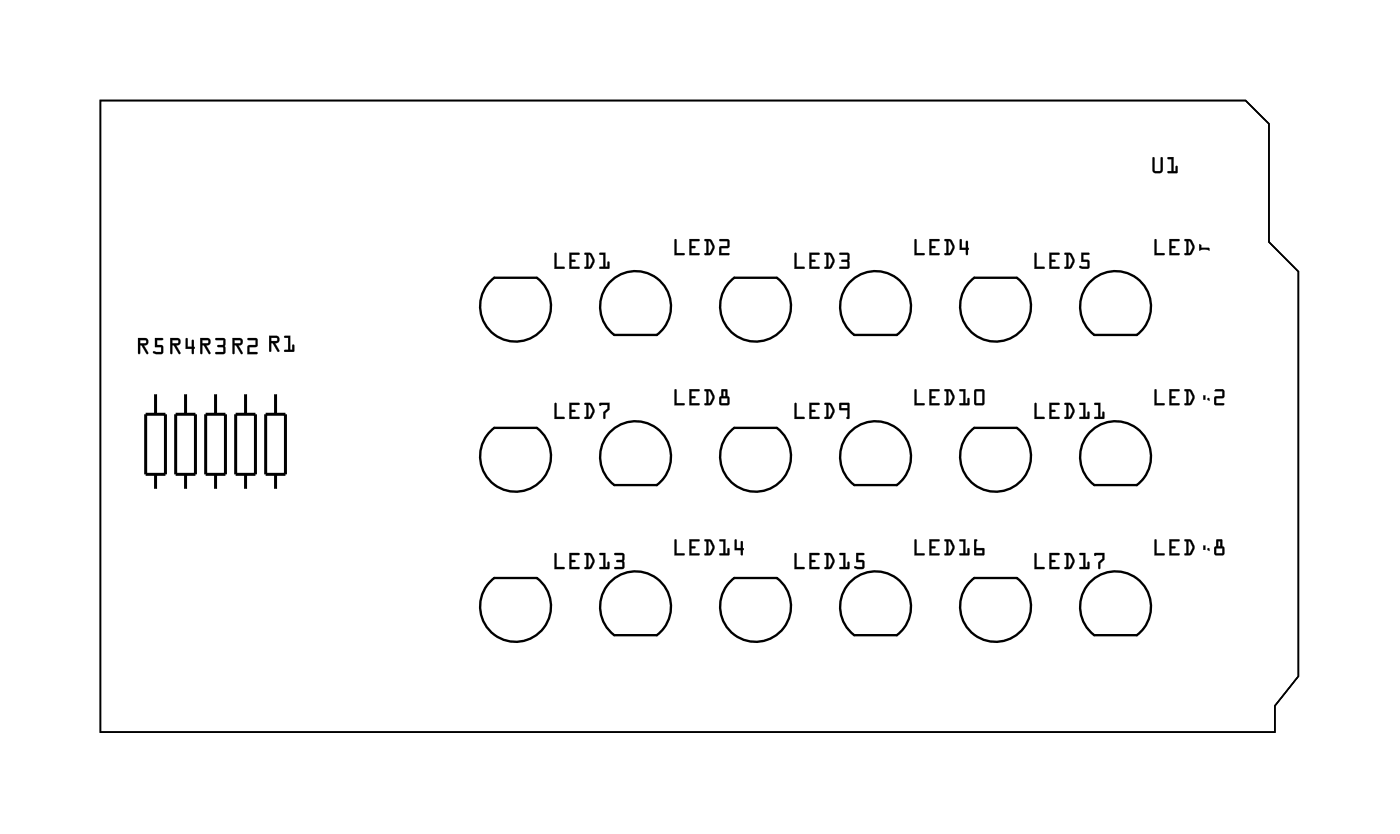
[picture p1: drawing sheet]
<svg xmlns="http://www.w3.org/2000/svg" width="119mm" height="71mm" viewBox="0 0 119 71" stroke-linecap="round" stroke-linejoin="round" font-family="sans-serif">
<g fill="#000">
<path d="M97.6 13.3h.2v1.1v.1l.5-.1v-1a.1 .1 0 0 1 .1-.1 .1 .1 0 0 1 .1 .1l-.1 1.1-.1 .1-.5 .1-.2-.1v-.2zM97.6 13.3v1.2l.1 .1h.6l.1-.2v-1.1h-.1v.1v1l-.5 .1-.1-.1v-1.1zM98.9 13.3h.5v1.2h.1v-.4a.1 .1 0 0 1 .1-.1 .1 .1 0 0 1 .1 .1v.5l-.8 .1a.1 .1 0 0 1-.1-.1 .1 .1 0 0 1 .1-.1h.3v-1h-.3zM98.9 13.3v.2h.3v1h-.3v.1h.7v-.6l-.1 .1v.4h-.1v-1.2z"/>
<path d="M97.6 13.3h.1l.1 1.1v.1l.5-.1v-1l.1-.1v1.1l-.1 .2h-.6l-.1-.1zM98.9 13.3h.5v1.2h.1v-.4l.2-.1v.6h-.9l.1-.1h.3v-1h-.3z"/>
<path d="M8.6 8.6h96.8l2 1.9v10l2.5 2.5v34.2l-2 2.5v2.2h-99.3zM8.5 8.5v53.5h99.5v-2.3l2-2.5v-34.2l-2.5-2.5v-10l-2-2z"/>
<path d="M8.6 8.6h96.8l2 1.9v10l2.5 2.5v34.2l-2 2.5v2.2h-99.3zM8.5 8.5v53.5h99.5v-2.3l2-2.5v-34.2l-2.5-2.5v-10l-2-2z"/>
<path d="M8.5 8.5h96.9l2 2v10l2.5 2.5v34.2l-2 2.5v2.2h-99.4zM8.6 8.6v53.3h99.3v-2.2l2-2.5v-34.2l-2.5-2.5v-10l-2-1.9zM8.5 8.5v53.5h99.5v-2.3l2-2.5v-34.2l-2.5-2.5v-10l-2-2zM8.5 8.5h97l2 2v10l2.5 2.5v34.2l-2 2.5v2.3h-99.5z"/>
<path d="M8.5 8.5h96.9l2 2v10l2.5 2.5v34.2l-2 2.5v2.2h-99.4zM8.6 8.6v53.3h99.3v-2.2l2-2.5v-34.2l-2.5-2.5v-10l-2-1.9zM8.5 8.5v53.5h99.5v-2.3l2-2.5v-34.2l-2.5-2.5v-10l-2-2zM8.5 8.5h97l2 2v10l2.5 2.5v34.2l-2 2.5v2.3h-99.5z"/>
<path d="M11.7 28.6h.6a.32 .32 0 0 1 .3 .4 .32 .32 0 0 1-.4 .2l.4 .6a.11 .11 0 0 1-.1 .2 .1 .1 0 0 1-.1-.1l-.4-.7h-.1v.7a.1 .1 0 0 1-.1 .1 .1 .1 0 0 1-.1-.1zM11.7 28.6v1.3h.2v-.7h.1l.4 .7h.1l-.3-.7a.31 .31 0 0 0 .4-.2 .31 .31 0 0 0-.3-.4zM11.9 28.8v.2h.5l-.1-.2zM11.9 28.8h.4l.1 .2-.5 .1zM13.1 28.6h.6a.1 .1 0 0 1 .1 .1 .1 .1 0 0 1-.1 .1h-.4v.4h.5v.7l-.2 .1-.6-.1a.1 .1 0 0 1-.1-.1 .11 .11 0 0 1 .2-.1l.5 .1v-.4h-.5zM13.1 28.6v.8h.6v.4l-.7-.1v.1l.2 .1h.5l.1-.1v-.5l-.1-.1h-.4v-.4h.5v-.1z"/>
<path d="M11.7 28.6h.6a.31 .31 0 0 1 .3 .4 .31 .31 0 0 1-.4 .2l.3 .7h-.1l-.4-.7h-.1v.7l-.2 .1zM11.9 28.8v.2h.5l-.1-.2zM13.1 28.6h.6l.1 .1-.1 .1h-.4v.4h.4l.1 .1v.5l-.2 .2h-.4a.15 .15 0 0 1-.2-.1 .15 .15 0 0 1 .1-.2l.5 .1v-.4h-.5z"/>
<path d="M14.4 28.6h.6a.32 .32 0 0 1 .3 .4 .32 .32 0 0 1-.4 .2l.4 .6a.11 .11 0 0 1-.1 .2 .1 .1 0 0 1-.1-.1l-.4-.7h-.1v.7a.1 .1 0 0 1-.1 .1 .1 .1 0 0 1-.1-.1zM14.4 28.6l.1 1.3h.1v-.7h.1l.4 .7h.2l-.4-.7a.31 .31 0 0 0 .4-.2 .31 .31 0 0 0-.3-.4zM14.6 28.8v.2h.5l-.1-.2zM14.6 28.8h.5v.2l-.5 .1zM15.7 28.6h.2v.7h.3v-.5a.1 .1 0 0 1 .1-.1 .1 .1 0 0 1 .1 .1v.5a.09 .09 0 0 1 .1 .1 .09 .09 0 0 1-.1 .1v.4a.1 .1 0 0 1-.1 .1 .1 .1 0 0 1-.1-.1v-.4h-.5zM15.8 28.6l-.1 .9h.5l.1 .4h.1v-.4l.1-.1-.1-.1v-.5h-.1l-.1 .5h-.3v-.6z"/>
<path d="M14.4 28.6h.6a.31 .31 0 0 1 .3 .4 .31 .31 0 0 1-.4 .2l.4 .7h-.1l-.5-.7h-.1v.7l-.1 .1zM14.6 28.8v.2h.5v-.2zM15.7 28.6l.2 .1v.6h.3v-.5h.2v.5l.1 .1-.1 .1v.5l-.2-.1v-.4h-.5z"/>
<path d="M16.9 28.6h.7a.32 .32 0 0 1 .2 .4 .32 .32 0 0 1-.3 .2l.3 .6a.1 .1 0 0 1 0 .2 .1 .1 0 0 1-.1-.1l-.4-.7h-.2v.7a.1 .1 0 0 1-.1 .1 .1 .1 0 0 1-.1-.1zM17 28.6v1.3h.1v-.7h.2l.4 .7h.1l-.4-.7a.31 .31 0 0 0 .4-.2 .31 .31 0 0 0-.2-.4zM17.1 28.8v.2h.5v-.2zM17.1 28.8h.5v.2l-.5 .1zM18.2 28.6h.7l.2 .2-.1 .5 .1 .6-.2 .1h-.6a.1 .1 0 0 1-.1-.1 .1 .1 0 0 1 .1-.1h.6v-.4h-.4a.1 .1 0 0 1-.1-.1 .1 .1 0 0 1 .1-.1h.4v-.4h-.6zM18.2 28.6l.1 .2h.6v.4h-.5v.1l.5 .1v.4h-.6l-.1 .1h.8l.1-.1-.1-.5 .1-.6-.2-.1z"/>
<path d="M17 28.6h.6a.31 .31 0 0 1 .2 .4 .31 .31 0 0 1-.3 .2l.3 .7h-.1l-.4-.7h-.2v.7l-.1 .1zM17.1 28.8v.2h.5v-.2zM18.2 28.6h.7l.2 .1-.1 .6 .1 .5-.1 .1h-.8l.1-.1h.6v-.4h-.5v-.1v-.1h.5v-.4h-.6z"/>
<path d="M19.7 28.6h.6a.32 .32 0 0 1 .3 .4 .32 .32 0 0 1-.4 .2l.3 .6a.1 .1 0 0 1 0 .2 .1 .1 0 0 1-.1-.1l-.4-.7h-.1v.7a.1 .1 0 0 1-.1 .1 .1 .1 0 0 1-.1-.1zM19.7 28.6v1.3h.2v-.7h.1l.4 .7h.1l-.3-.7a.31 .31 0 0 0 .4-.2 .31 .31 0 0 0-.3-.4zM19.9 28.8v.2h.5l-.1-.2zM19.9 28.8h.4l.1 .2-.5 .1zM21 28.6h.6l.2 .1v.6l-.7 .1v.4h.6a.1 .1 0 0 1 .1 .1 .1 .1 0 0 1-.1 .1h-.8l.1-.8h.6v-.4h-.6zM21 28.6v.2h.6v.4h-.6l-.1 .8 .9-.1v-.1h-.7v-.4l.7-.1v-.6l-.2-.1z"/>
<path d="M19.7 28.6h.6a.31 .31 0 0 1 .3 .4 .31 .31 0 0 1-.4 .2l.3 .7h-.1l-.4-.7h-.1v.7l-.2 .1zM19.9 28.8v.2h.5l-.1-.2zM21 28.6h.6l.2 .1v.6l-.7 .1v.4h.7v.2h-.9l.1-.8h.6v-.4h-.6z"/>
<path d="M22.8 28.4h.6a.32 .32 0 0 1 .3 .4 .32 .32 0 0 1-.4 .2l.4 .6a.11 .11 0 0 1-.1 .2 .1 .1 0 0 1-.1-.1l-.4-.7h-.1v.7a.1 .1 0 0 1-.1 .1 .1 .1 0 0 1-.1-.1zM22.8 28.4v1.4l.2-.1v-.7h.1l.4 .7h.1l-.3-.7a.31 .31 0 0 0 .4-.2 .31 .31 0 0 0-.3-.4zM23 28.6v.3l.5-.1-.1-.2zM23 28.6h.4l.1 .2-.5 .1zM24.1 28.4h.5v1.2h.1v-.4a.1 .1 0 0 1 .1-.1 .1 .1 0 0 1 .1 .1v.5l-.8 .1a.1 .1 0 0 1-.1-.1 .1 .1 0 0 1 .1-.1h.3v-1h-.3zM24.1 28.4v.2h.3v1h-.3v.1l.8 .1v-.6h-.1v.4h-.2v-1.2z"/>
<path d="M22.8 28.4h.6a.31 .31 0 0 1 .3 .4 .31 .31 0 0 1-.4 .2l.4 .7-.2 .1-.4-.8h-.1v.7l-.2 .1zM23 28.6v.3l.5-.1-.1-.2zM24.1 28.4h.5v1.2h.1v-.4h.2v.6l-.8-.1v-.1h.3v-1h-.3z"/>
<path d="M47 21.4l.1 .1v1.1h.6a.1 .1 0 0 1 .1 .1 .1 .1 0 0 1-.1 .1h-.8zM47 21.4l-.1 1.3h.9v-.1h-.7v-1.1zM48.2 21.4h.8a.1 .1 0 0 1 .1 .1 .1 .1 0 0 1-.1 .1h-.6v.4h.2a.1 .1 0 0 1 .1 .1 .1 .1 0 0 1-.1 .1l-.2-.1v.5h.6a.1 .1 0 0 1 .1 .1 .1 .1 0 0 1-.1 .1h-.8zM48.2 21.4v1.3h.8v-.1h-.6v-.5h.3v-.1h-.3v-.5h.6l.1-.1zM49.5 21.4h.5l.4 .7-.3 .6-.5 .1a.1 .1 0 0 1-.1-.1 .1 .1 0 0 1 .1-.1v-1l-.1-.1zM49.5 21.4v.1h.2v1.1h-.2v.1h.5l.3-.5v-.3l-.3-.5zM49.8 21.6v1l.2-.1 .2-.4-.2-.5zM49.8 21.5l.2 .1 .2 .5-.3 .5h-.1zM50.8 21.4h.5v1.2h.1v-.4a.1 .1 0 0 1 .1-.1 .1 .1 0 0 1 .1 .1v.5l-.8 .1a.1 .1 0 0 1-.1-.1 .1 .1 0 0 1 .1-.1h.3v-1h-.3zM50.8 21.4v.1h.3v1.1h-.3l-.1 .1h.8v-.6l-.1 .1v.4h-.2l.1-1.2z"/>
<path d="M47 34.1l.1 .1v1.1h.6a.1 .1 0 0 1 .1 .1 .1 .1 0 0 1-.1 .1h-.8zM47 34.1l-.1 1.3h.9v-.1h-.7v-1.1zM48.2 34.1h.8a.1 .1 0 0 1 .1 .1 .1 .1 0 0 1-.1 .1h-.6v.4h.2a.1 .1 0 0 1 .1 .1 .1 .1 0 0 1-.1 .1l-.2-.1v.5h.6a.1 .1 0 0 1 .1 .1 .1 .1 0 0 1-.1 .1h-.8zM48.2 34.1v1.3h.8v-.1h-.6v-.5h.3v-.1h-.3v-.5h.6l.1-.1zM49.5 34.1h.5l.4 .7-.3 .6-.5 .1a.1 .1 0 0 1-.1-.1 .1 .1 0 0 1 .1-.1v-1l-.1-.1zM49.5 34.1v.1h.2v1.1h-.2v.1h.5l.3-.5v-.3l-.3-.5zM49.8 34.3v1l.2-.1 .2-.4-.2-.5zM49.8 34.2l.2 .1 .2 .5-.3 .5h-.1zM50.8 34.1h.8v.6l-.3 .3v.4a.1 .1 0 0 1-.1 .1 .1 .1 0 0 1-.1-.1v-.5l.3-.3v-.3h-.5h-.1zM50.8 34.1v.2l.6-.1v.4l-.3 .3v.5h.1v-.5l.4-.3v-.5z"/>
<path d="M47 21.4l.1 .1v1.1h.7v.1h-.9zM48.2 21.4h.9l-.1 .2h-.6v.4h.3v.1h-.3v.5h.6v.1h-.8zM49.5 21.4h.5a.8 .8 0 0 1 .1 1.2l-.1 .1h-.5v-.1h.1v-1l-.1-.1zM49.8 21.6v1h.1l.3-.5-.2-.5zM50.8 21.4h.5v1.2h.1v-.4l.1-.1v.6h-.8l.1-.1h.3v-1h-.3z"/>
<path d="M47 34.1l.1 .1v1.1h.7v.1h-.9zM48.2 34.1h.9l-.1 .2h-.6v.4h.3v.1h-.3v.5h.6v.1h-.8zM49.5 34.1h.5a.8 .8 0 0 1 .1 1.2l-.1 .1h-.5v-.1h.1v-1l-.1-.1zM49.8 34.3v1h.1l.3-.5-.2-.5zM50.8 34.1h.8v.6l-.3 .3-.1 .4h-.1v-.5l.3-.3v-.3h-.6z"/>
<path d="M57.1 20.2l.2 .1v1.1h.6a.1 .1 0 0 1 .1 .1 .1 .1 0 0 1-.1 .1h-.8zM57.1 20.3v1.3h.8v-.2h-.6v-1.1zM58.4 20.2h.8a.1 .1 0 0 1 0 .1 .1 .1 0 0 1 0 .1h-.7v.4h.3a.1 .1 0 0 1 .1 .1 .1 .1 0 0 1-.1 .1h-.3v.4h.7a.1 .1 0 0 1 0 .1 .1 .1 0 0 1 0 .1h-.8zM58.4 20.2v1.4h.8v-.2h-.7v-.4h.3l.1-.1-.1-.1h-.3v-.4h.7v-.1zM59.7 20.2l.5 .1 .3 .6-.2 .6-.6 .1a.1 .1 0 0 1-.1-.1 .1 .1 0 0 1 .1-.1h.1v-1h-.1zM59.7 20.3v.1h.1v1h-.1l-.1 .1 .5 .1 .4-.5v-.4l-.3-.4zM60 20.4v1h.1l.2-.5-.2-.4zM60 20.4h.1l.2 .5-.3 .5zM60.9 20.2h.7l.2 .1-.1 .6-.6 .1v.4h.6a.1 .1 0 0 1 .1 .1 .1 .1 0 0 1-.1 .1h-.8v-.7l.7-.1v-.4h-.7zM60.9 20.3l.1 .1h.6v.4l-.6 .1-.1 .7h.8v-.2h-.6v-.4l.6-.1v-.6l-.1-.1z"/>
<path d="M57.1 32.9l.2 .1v1.1h.6a.1 .1 0 0 1 .1 .1 .1 .1 0 0 1-.1 .1h-.8zM57.1 33v1.3h.8v-.2h-.6v-1.1zM58.4 32.9h.8a.1 .1 0 0 1 0 .1 .1 .1 0 0 1 0 .1h-.7v.4h.3a.1 .1 0 0 1 .1 .1 .1 .1 0 0 1-.1 .1h-.3v.4h.7a.1 .1 0 0 1 0 .1 .1 .1 0 0 1 0 .1h-.8zM58.4 32.9v1.4h.8v-.2h-.7v-.4h.3l.1-.1-.1-.1h-.3v-.4h.7v-.1zM59.7 32.9l.5 .1 .3 .6-.2 .6-.6 .1a.1 .1 0 0 1-.1-.1 .1 .1 0 0 1 .1-.1h.1v-1h-.1zM59.7 33v.1h.1v1h-.1l-.1 .1 .5 .1 .4-.5v-.4l-.3-.4zM60 33.1v1h.1l.2-.5-.2-.4zM60 33.1h.1l.2 .5-.3 .5zM61.1 32.9l.5 .1v.5l.2 .2v.4l-.1 .2h-.6l-.2-.1v-.5l.2-.2zM61.1 33v.5l-.2 .2v.5l.2 .1h.6l.1-.2v-.4l-.2-.2v-.5zM61.1 33.7v.4h.5v-.4zM61.1 33.7h.5v.4h-.5zM61.2 33.1v.4h.2v-.4zM61.2 33.1h.2v.4h-.2z"/>
<path d="M57.1 20.2l.2 .1v1.1h.6v.2h-.8zM58.4 20.2l.8 .1v.1h-.7v.4h.3l.1 .1-.1 .1h-.3v.4h.7v.2h-.8zM59.7 20.2l.5 .1a.8 .8 0 0 1 .1 1.1l-.2 .2-.5-.1 .1-.1h.1v-1h-.1zM60 20.4v1l.3-.5-.2-.5zM60.9 20.2h.7l.2 .1-.1 .6-.6 .1v.4h.6v.2h-.8v-.7l.7-.1v-.4h-.7z"/>
<path d="M57.1 32.9l.2 .1v1.1h.6v.2h-.8zM58.4 32.9l.8 .1v.1h-.7v.4h.3l.1 .1-.1 .1h-.3v.4h.7v.2h-.8zM59.7 32.9l.5 .1a.8 .8 0 0 1 .1 1.1l-.2 .2-.5-.1 .1-.1h.1v-1h-.1zM60 33.1v1l.3-.5-.2-.5zM61.1 32.9l.5 .1v.5l.2 .2v.4l-.1 .2h-.6l-.2-.1v-.5l.2-.2zM61.1 33.7v.4h.5v-.4zM61.2 33.1v.4h.2v-.4z"/>
<path d="M67.3 21.4l.2 .1-.1 1.1h.6a.1 .1 0 0 1 .1 .1 .1 .1 0 0 1-.1 .1h-.7zM67.3 21.4v1.3h.8v-.1h-.7v-1.1zM68.5 21.4h.8a.1 .1 0 0 1 .1 .1 .1 .1 0 0 1-.1 .1h-.6v.4h.3a.1 .1 0 0 1 .1 .1 .1 .1 0 0 1-.1 .1l-.3-.1v.5h.6a.1 .1 0 0 1 .1 .1 .1 .1 0 0 1-.1 .1h-.8zM68.5 21.4v1.3h.8v-.1h-.6v-.5h.3v-.1h-.3v-.5h.6l.1-.1zM69.8 21.4h.6l.3 .7-.3 .6-.5 .1a.1 .1 0 0 1-.1-.1 .1 .1 0 0 1 .1-.1h.1v-1l-.2-.1zM69.8 21.4v.1h.2v1.1h-.2v.1h.5l.3-.5v-.3l-.3-.5zM70.1 21.6l.1 1 .1-.1 .2-.4-.2-.5zM70.1 21.5l.2 .1 .2 .5-.3 .5h-.1zM71.1 21.4h.6l.2 .2v.5v.5l-.2 .2h-.6a.1 .1 0 0 1-.1-.1 .1 .1 0 0 1 .1-.1h.6v-.4h-.4a.1 .1 0 0 1-.1-.1 .1 .1 0 0 1 .1-.1l.4-.1v-.3h-.6zM71.1 21.4v.1h.7l-.1 .5h-.4l-.1 .1h.1l.4 .1 .1 .4h-.7v.1h.7l.1-.1-.1-.5 .1-.6-.2-.1z"/>
<path d="M67.3 34.1l.2 .1-.1 1.1h.6a.1 .1 0 0 1 .1 .1 .1 .1 0 0 1-.1 .1h-.7zM67.3 34.1v1.3h.8v-.1h-.7v-1.1zM68.5 34.1h.8a.1 .1 0 0 1 .1 .1 .1 .1 0 0 1-.1 .1h-.6v.4h.3a.1 .1 0 0 1 .1 .1 .1 .1 0 0 1-.1 .1l-.3-.1v.5h.6a.1 .1 0 0 1 .1 .1 .1 .1 0 0 1-.1 .1h-.8zM68.5 34.1v1.3h.8v-.1h-.6v-.5h.3v-.1h-.3v-.5h.6l.1-.1zM69.8 34.1h.6l.3 .7-.3 .6-.5 .1a.1 .1 0 0 1-.1-.1 .1 .1 0 0 1 .1-.1h.1v-1l-.2-.1zM69.8 34.1v.1h.2v1.1h-.2v.1h.5l.3-.5v-.3l-.3-.5zM70.1 34.3l.1 1 .1-.1 .2-.4-.2-.5zM70.1 34.2l.2 .1 .2 .5-.3 .5h-.1zM71.1 34.1h.8v1.3l-.2 .1a.09 .09 0 0 1 0-.1 .09 .09 0 0 1 0-.1v-.6h-.6zM71.1 34.1v.5l.7 .1v.6l-.1 .1h.2v-1.3zM71.2 34.3v.2h.5v-.2zM71.2 34.2h.6v.3h-.6z"/>
<path d="M67.3 21.4l.1 .1v1.1h.7v.1h-.8zM68.5 21.4h.9l-.1 .2h-.6v.4h.3l.1 .1h-.1h-.3v.5h.6v.1h-.8zM69.8 21.4h.5a.8 .8 0 0 1 .1 1.2l-.1 .1h-.5v-.1h.2v-1l-.2-.1zM70.1 21.6v1h.1l.3-.5-.2-.5zM71.1 21.4h.6l.2 .1v.6v.5l-.1 .1h-.7v-.1h.6v-.4l-.4-.1h-.1l.1-.1 .4-.1v-.3h-.6z"/>
<path d="M67.3 34.1l.1 .1v1.1h.7v.1h-.8zM68.5 34.1h.9l-.1 .2h-.6v.4h.3l.1 .1h-.1h-.3v.5h.6v.1h-.8zM69.8 34.1h.5a.8 .8 0 0 1 .1 1.2l-.1 .1h-.5v-.1h.2v-1l-.2-.1zM70.1 34.3v1h.1l.3-.5-.2-.5zM71.1 34.1h.8v1.3h-.2v-.1v-.6l-.6-.1zM71.2 34.3v.2h.5v-.2z"/>
<path d="M77.4 20.2l.2 .1v1.1h.6a.1 .1 0 0 1 .1 .1 .1 .1 0 0 1-.1 .1h-.8zM77.5 20.3l-.1 1.3h.8v-.2h-.6v-1.1zM78.7 20.2h.8a.1 .1 0 0 1 .1 .1 .1 .1 0 0 1-.1 .1h-.6v.4h.2a.1 .1 0 0 1 .1 .1 .1 .1 0 0 1-.1 .1h-.2v.4h.6a.1 .1 0 0 1 .1 .1 .1 .1 0 0 1-.1 .1h-.8zM78.7 20.2v1.4h.8v-.2h-.6v-.4h.3v-.1v-.1h-.3v-.4h.6v-.1zM80 20.2l.5 .1 .3 .6-.2 .6-.6 .1a.1 .1 0 0 1-.1-.1 .1 .1 0 0 1 .1-.1h.1v-1h-.1zM80 20.3v.1h.1v1h-.1v.1l.4 .1 .4-.5v-.4l-.3-.4zM80.3 20.4v1h.1l.2-.5-.2-.4zM80.3 20.4h.1l.3 .5-.3 .5h-.1zM81.3 20.2l.1 .1v.7h.4v-.5a.1 .1 0 0 1 .1-.1 .1 .1 0 0 1 .1 .1v.5a.09 .09 0 0 1 0 .1v.4a.1 .1 0 0 1-.1 .1 .1 .1 0 0 1-.1-.1v-.4h-.6zM81.3 20.3v.8h.5v.4l.1 .1v-.5h.1l-.1-.1v-.6h-.1v.6h-.4v-.7z"/>
<path d="M77.4 32.9l.2 .1v1.1h.6a.1 .1 0 0 1 .1 .1 .1 .1 0 0 1-.1 .1h-.8zM77.5 33l-.1 1.3h.8v-.2h-.6v-1.1zM78.7 32.9h.8a.1 .1 0 0 1 .1 .1 .1 .1 0 0 1-.1 .1h-.6v.4h.2a.1 .1 0 0 1 .1 .1 .1 .1 0 0 1-.1 .1h-.2v.4h.6a.1 .1 0 0 1 .1 .1 .1 .1 0 0 1-.1 .1h-.8zM78.7 32.9v1.4h.8v-.2h-.6v-.4h.3v-.1v-.1h-.3v-.4h.6v-.1zM80 32.9l.5 .1 .3 .6-.2 .6-.6 .1a.1 .1 0 0 1-.1-.1 .1 .1 0 0 1 .1-.1h.1v-1h-.1zM80 33v.1h.1v1h-.1v.1l.4 .1 .4-.5v-.4l-.3-.4zM80.3 33.1v1h.1l.2-.5-.2-.4zM80.3 33.1h.1l.3 .5-.3 .5h-.1zM81.2 32.9h.5v1.2h.2v-.3a.1 .1 0 0 1 .1-.1 .1 .1 0 0 1 .1 .1v.5h-.8a.1 .1 0 0 1-.1-.1 .1 .1 0 0 1 .1-.1h.3v-1h-.3zM81.2 33l.1 .1h.3v1h-.3l-.1 .1 .8 .1v-.6h-.1v.4h-.2v-1.2zM82.5 33l.7-.1 .1 .1 .1 1.1-.2 .2h-.5l-.2-.1zM82.5 33v1.2l.2 .1h.5l.1-.2v-1.1l-.1-.1zM82.7 33.1v1h.5v-1zM82.6 33.1h.6v1h-.6z"/>
<path d="M77.5 20.2l.1 .1v1.1h.6v.2h-.8zM78.7 20.2l.9 .1-.1 .1h-.6v.4h.3v.1v.1h-.3v.4h.6v.2h-.8zM80 20.2l.5 .1a.8 .8 0 0 1 .1 1.1l-.2 .2-.4-.1v-.1h.1v-1h-.1zM80.3 20.4v1h.1l.2-.5-.2-.5zM81.3 20.2l.1 .1v.7h.4v-.6h.1l.1 .6v.1l-.1 .5-.1-.1v-.4h-.5z"/>
<path d="M77.5 32.9l.1 .1v1.1h.6v.2h-.8zM78.7 32.9l.9 .1-.1 .1h-.6v.4h.3v.1v.1h-.3v.4h.6v.2h-.8zM80 32.9l.5 .1a.8 .8 0 0 1 .1 1.1l-.2 .2-.4-.1v-.1h.1v-1h-.1zM80.3 33.1v1h.1l.2-.5-.2-.5zM81.2 32.9h.5v1.2h.2v-.4h.1v.6l-.8-.1 .1-.1h.3v-1h-.3zM82.5 33l.7-.1 .1 .1v1.1l-.1 .2h-.5l-.2-.1zM82.7 33.1v1h.5v-1z"/>
<path d="M87.6 34.1l.2 .1v1.1h.6a.1 .1 0 0 1 .1 .1 .1 .1 0 0 1-.1 .1h-.8zM87.6 34.1v1.3h.8v-.1h-.6v-1.1zM88.8 34.1h.8a.1 .1 0 0 1 .1 .1 .1 .1 0 0 1-.1 .1h-.6v.4h.3a.1 .1 0 0 1 .1 .1 .1 .1 0 0 1-.1 .1l-.3-.1v.5h.6a.1 .1 0 0 1 .1 .1 .1 .1 0 0 1-.1 .1h-.8zM88.9 34.1v1.3h.8v-.1h-.7v-.5h.3h.1l-.1-.1h-.3v-.5h.6l.1-.1zM90.1 34.1h.6l.3 .7-.3 .6-.5 .1a.1 .1 0 0 1-.1-.1 .1 .1 0 0 1 .1-.1h.1v-1l-.2-.1zM90.1 34.1v.1h.2v1.1h-.1l-.1 .1h.5l.3-.5v-.3l-.2-.5zM90.5 34.3v1l.1-.1 .2-.4-.2-.5zM90.5 34.2l.1 .1 .2 .5-.3 .5zM91.4 34.1h.5v1.2h.2v-.4a.1 .1 0 0 1 .1-.1 .1 .1 0 0 1 .1 .1l-.1 .5-.7 .1a.1 .1 0 0 1-.1-.1 .1 .1 0 0 1 .1-.1h.2v-1h-.3zM91.4 34.1v.1h.3v1.1h-.3v.1h.8v-.6l-.1 .1v.4h-.2v-1.2zM92.7 34.1h.5v1.2h.1v-.4a.1 .1 0 0 1 .1-.1 .1 .1 0 0 1 .1 .1v.5l-.8 .1a.1 .1 0 0 1-.1-.1 .1 .1 0 0 1 .1-.1h.3v-1h-.3zM92.7 34.1v.1h.3v1.1h-.3v.1h.7v-.6l-.1 .1v.4h-.1v-1.2z"/>
<path d="M87.6 21.4l.2 .1v1.1h.6a.1 .1 0 0 1 .1 .1 .1 .1 0 0 1-.1 .1h-.8zM87.6 21.4v1.3h.8v-.1h-.6v-1.1zM88.8 21.4h.8a.1 .1 0 0 1 .1 .1 .1 .1 0 0 1-.1 .1h-.6v.4h.3a.1 .1 0 0 1 .1 .1 .1 .1 0 0 1-.1 .1l-.3-.1v.5h.6a.1 .1 0 0 1 .1 .1 .1 .1 0 0 1-.1 .1h-.8zM88.9 21.4v1.3h.8v-.1h-.7v-.5h.3h.1l-.1-.1h-.3v-.5h.6l.1-.1zM90.1 21.4h.6l.3 .7-.3 .6-.5 .1a.1 .1 0 0 1-.1-.1 .1 .1 0 0 1 .1-.1h.1v-1l-.2-.1zM90.1 21.4v.1h.2v1.1h-.1l-.1 .1h.5l.3-.5v-.3l-.2-.5zM90.5 21.6v1l.1-.1 .2-.4-.2-.5zM90.5 21.5l.1 .1 .2 .5-.3 .5zM91.5 21.4h.7a.1 .1 0 0 1 .1 .1 .1 .1 0 0 1-.1 .1h-.5v.4h.5v.6l-.1 .2-.7-.1a.1 .1 0 0 1 0-.2 .1 .1 0 0 1 .1 0l.6 .1v-.5l-.6 .1zM91.5 21.4v.7h.6v.5l-.6-.1-.1 .1 .2 .1h.5l.1-.1v-.5l-.1-.1h-.4v-.5h.5v-.1z"/>
<path d="M87.6 34.1l.2 .1v1.1h.6v.1h-.8zM88.9 34.1h.8l-.1 .2h-.6v.4h.3l.1 .1h-.1h-.3v.5h.7v.1h-.8zM90.1 34.1h.6a.8 .8 0 0 1 .1 1.2l-.2 .1h-.5v-.1h.2v-1l-.2-.1zM90.5 34.3v1l.3-.5-.2-.5zM91.4 34.1h.5v1.2h.2v-.4l.1-.1v.6h-.8v-.1h.3v-1h-.3zM92.7 34.1h.5v1.2h.1v-.4l.2-.1v.6h-.9l.1-.1h.3v-1h-.3z"/>
<path d="M87.6 21.4l.2 .1v1.1h.6v.1h-.8zM88.9 21.4h.8l-.1 .2h-.6v.4h.3l.1 .1h-.1h-.3v.5h.7v.1h-.8zM90.1 21.4h.6a.8 .8 0 0 1 .1 1.2l-.2 .1h-.5v-.1h.2v-1l-.2-.1zM90.5 21.6v1l.3-.5-.2-.5zM91.5 21.4h.7v.1v.1h-.5v.4h.4l.1 .1v.5l-.1 .1h-.4a.15 .15 0 0 1-.2 0 .15 .15 0 0 1 0-.2l.6 .1v-.5h-.6z"/>
<path d="M97.8 32.9l.1 .1v1.1h.6a.1 .1 0 0 1 .1 .1 .1 .1 0 0 1-.1 .1h-.8zM97.8 33l-.1 1.3h.9v-.2h-.7v-1.1zM99 32.9h.8a.1 .1 0 0 1 .1 .1 .1 .1 0 0 1-.1 .1h-.6v.4h.2a.1 .1 0 0 1 .1 .1 .1 .1 0 0 1-.1 .1h-.2v.4h.6a.1 .1 0 0 1 .1 .1 .1 .1 0 0 1-.1 .1h-.8zM99 32.9v1.4h.8v-.2h-.6v-.4h.3v-.1v-.1h-.3v-.4h.6l.1-.1zM100.3 32.9l.5 .1 .4 .6-.3 .6-.5 .1a.1 .1 0 0 1-.1-.1 .1 .1 0 0 1 .1-.1v-1h-.1zM100.3 33v.1h.2v1h-.2v.1l.5 .1 .3-.5v-.4l-.3-.4zM100.6 33.1v1h.2l.2-.5-.2-.4zM100.6 33.1h.2l.2 .5-.3 .5h-.1zM101.6 32.9h.5v1.2h.1v-.3a.1 .1 0 0 1 .1-.1 .1 .1 0 0 1 .1 .1v.5h-.8a.1 .1 0 0 1-.1-.1 .1 .1 0 0 1 .1-.1h.3v-1h-.3zM101.6 33v.1h.3v1h-.3l-.1 .1 .8 .1v-.6h-.1v.4h-.2l.1-1.2zM102.8 32.9h.7l.2 .1-.1 .6-.6 .1v.4h.6a.1 .1 0 0 1 .1 .1 .1 .1 0 0 1-.1 .1h-.8v-.7l.7-.1v-.4h-.7zM102.8 33l.1 .1h.6v.4l-.6 .1-.1 .7h.8v-.2h-.6v-.4l.6-.1v-.6l-.1-.1z"/>
<path d="M97.8 20.2l.1 .1v1.1h.6a.1 .1 0 0 1 .1 .1 .1 .1 0 0 1-.1 .1h-.8zM97.8 20.3l-.1 1.3h.9v-.2h-.7v-1.1zM99 20.2h.8a.1 .1 0 0 1 .1 .1 .1 .1 0 0 1-.1 .1h-.6v.4h.2a.1 .1 0 0 1 .1 .1 .1 .1 0 0 1-.1 .1h-.2v.4h.6a.1 .1 0 0 1 .1 .1 .1 .1 0 0 1-.1 .1h-.8zM99 20.2v1.4h.8v-.2h-.6v-.4h.3v-.1v-.1h-.3v-.4h.6l.1-.1zM100.3 20.2l.5 .1 .4 .6-.3 .6-.5 .1a.1 .1 0 0 1-.1-.1 .1 .1 0 0 1 .1-.1v-1h-.1zM100.3 20.3v.1h.2v1h-.2v.1l.5 .1 .3-.5v-.4l-.3-.4zM100.6 20.4v1h.2l.2-.5-.2-.4zM100.6 20.4h.2l.2 .5-.3 .5h-.1zM101.6 20.2h.1a.09 .09 0 0 1 .1 .1 .09 .09 0 0 1-.1 .1v.6h.7v.6l-.9-.1zM101.6 20.3l-.1 1.2 .8 .1 .1-.6h-.7v-.6l.1-.1zM101.7 21.1v.3h.5v-.3zM101.7 21.1h.5v.3h-.5z"/>
<path d="M97.8 32.9l.1 .1v1.1h.7v.2h-.9zM99 32.9l.9 .1-.1 .1h-.6v.4h.3v.1v.1h-.3v.4h.6v.2h-.8zM100.3 32.9l.5 .1a.8 .8 0 0 1 .1 1.1l-.1 .2-.5-.1v-.1h.1v-1h-.1zM100.6 33.1v1h.1l.3-.5-.2-.5zM101.6 32.9h.5v1.2h.1v-.4h.1v.6l-.8-.1 .1-.1h.3v-1h-.3zM102.8 32.9h.7l.2 .1-.1 .6-.6 .1v.4h.6v.2h-.8v-.7l.7-.1v-.4h-.6z"/>
<path d="M97.8 20.2l.1 .1v1.1h.7v.2h-.9zM99 20.2l.9 .1-.1 .1h-.6v.4h.3v.1v.1h-.3v.4h.6v.2h-.8zM100.3 20.2l.5 .1a.8 .8 0 0 1 .1 1.1l-.1 .2-.5-.1v-.1h.1v-1h-.1zM100.6 20.4v1h.1l.3-.5-.2-.5zM101.6 20.2l.2 .1-.1 .1v.6h.7l-.1 .6-.8-.1zM101.7 21.1v.3h.5v-.3z"/>
<path d="M47 46.8l.1 .1v1.1h.6a.1 .1 0 0 1 .1 .1 .1 .1 0 0 1-.1 .1h-.8zM47 46.8l-.1 1.3h.9v-.1h-.7v-1.1zM48.2 46.8h.8a.1 .1 0 0 1 .1 .1 .1 .1 0 0 1-.1 .1h-.6v.4h.2a.1 .1 0 0 1 .1 .1 .1 .1 0 0 1-.1 .1l-.2-.1v.5h.6a.1 .1 0 0 1 .1 .1 .1 .1 0 0 1-.1 .1h-.8zM48.2 46.8v1.3h.8v-.1h-.6v-.5h.3v-.1h-.3v-.5h.6l.1-.1zM49.5 46.8h.5l.4 .7-.3 .6-.5 .1a.1 .1 0 0 1-.1-.1 .1 .1 0 0 1 .1-.1v-1l-.1-.1zM49.5 46.8v.1h.2v1.1h-.2v.1h.5l.3-.5v-.3l-.3-.5zM49.8 47v1l.2-.1 .2-.4-.2-.5zM49.8 46.9l.2 .1 .2 .5-.3 .5h-.1zM50.8 46.8h.5v1.2h.1v-.4a.1 .1 0 0 1 .1-.1 .1 .1 0 0 1 .1 .1v.5l-.8 .1a.1 .1 0 0 1-.1-.1 .1 .1 0 0 1 .1-.1h.3v-1h-.3zM50.8 46.8v.1h.3v1.1h-.3l-.1 .1h.8v-.6l-.1 .1v.4h-.2l.1-1.2zM52 46.8h.7l.2 .2-.1 .5 .1 .5-.2 .2h-.6a.1 .1 0 0 1-.1-.1 .1 .1 0 0 1 .1-.1h.6v-.4h-.4a.1 .1 0 0 1-.1-.1 .1 .1 0 0 1 .1-.1l.4-.1v-.3h-.7zM52 46.8l.1 .1h.6v.5h-.5v.1l.5 .1v.4h-.6l-.1 .1h.8l.1-.1-.1-.5v-.6l-.1-.1z"/>
<path d="M47 46.8l.1 .1v1.1h.7v.1h-.9zM48.2 46.8h.9l-.1 .2h-.6v.4h.3v.1h-.3v.5h.6v.1h-.8zM49.5 46.8h.5a.8 .8 0 0 1 .1 1.2l-.1 .1h-.5v-.1h.1v-1l-.1-.1zM49.8 47v1h.1l.3-.5-.2-.5zM50.8 46.8h.5v1.2h.1v-.4l.1-.1v.6h-.8l.1-.1h.3v-1h-.3zM52 46.8h.7l.2 .1-.1 .6 .1 .5-.1 .1h-.8l.1-.1h.6v-.4l-.5-.1v-.1l.5-.1v-.3h-.6z"/>
<path d="M57.1 45.6l.2 .1v1.1h.6a.1 .1 0 0 1 .1 .1 .1 .1 0 0 1-.1 .1h-.8zM57.1 45.7v1.3h.8v-.2h-.6v-1.1zM58.4 45.6h.8a.1 .1 0 0 1 0 .1 .1 .1 0 0 1 0 .1h-.7v.4h.3a.1 .1 0 0 1 .1 .1 .1 .1 0 0 1-.1 .1h-.3v.4h.7a.1 .1 0 0 1 0 .1 .1 .1 0 0 1 0 .1h-.8zM58.4 45.6v1.4h.8v-.2h-.7v-.4h.3l.1-.1-.1-.1h-.3v-.4h.7v-.1zM59.7 45.6l.5 .1 .3 .6-.2 .6-.6 .1a.1 .1 0 0 1-.1-.1 .1 .1 0 0 1 .1-.1h.1v-1h-.1zM59.7 45.7v.1h.1v1h-.1l-.1 .1 .5 .1 .4-.5v-.4l-.3-.4zM60 45.8v1h.1l.2-.5-.2-.4zM60 45.8h.1l.2 .5-.3 .5zM60.9 45.6h.5v1.2h.2v-.3a.1 .1 0 0 1 .1-.1 .1 .1 0 0 1 .1 .1l-.1 .5h-.7a.1 .1 0 0 1-.1-.1 .1 .1 0 0 1 .1-.1h.2v-1h-.3zM60.9 45.7l.1 .1h.2v1h-.2l-.1 .1 .8 .1v-.6h-.1v.4h-.2v-1.2zM62.2 45.6l.2 .1v.7h.3v-.5a.1 .1 0 0 1 .1-.1 .1 .1 0 0 1 .1 .1v.5a.09 .09 0 0 1 .1 0 .09 .09 0 0 1-.1 .1v.4a.1 .1 0 0 1-.1 .1 .1 .1 0 0 1-.1-.1v-.4h-.5zM62.2 45.7v.8h.5v.4l.1 .1 .1-.5h.1l-.1-.1v-.6h-.2v.6h-.3v-.7z"/>
<path d="M57.1 45.6l.2 .1v1.1h.6v.2h-.8zM58.4 45.6l.8 .1v.1h-.7v.4h.3l.1 .1-.1 .1h-.3v.4h.7v.2h-.8zM59.7 45.6l.5 .1a.8 .8 0 0 1 .1 1.1l-.2 .2-.5-.1 .1-.1h.1v-1h-.1zM60 45.8v1l.3-.5-.2-.5zM60.9 45.6h.5v1.2h.2v-.4h.1v.6l-.8-.1v-.1h.3v-1h-.3zM62.2 45.6l.2 .1v.7h.3v-.6h.2v.6l.1 .1h-.1l-.1 .5-.1-.1v-.4h-.5z"/>
<path d="M67.3 46.8l.2 .1-.1 1.1h.6a.1 .1 0 0 1 .1 .1 .1 .1 0 0 1-.1 .1h-.7zM67.3 46.8v1.3h.8v-.1h-.7v-1.1zM68.5 46.8h.8a.1 .1 0 0 1 .1 .1 .1 .1 0 0 1-.1 .1h-.6v.4h.3a.1 .1 0 0 1 .1 .1 .1 .1 0 0 1-.1 .1l-.3-.1v.5h.6a.1 .1 0 0 1 .1 .1 .1 .1 0 0 1-.1 .1h-.8zM68.5 46.8v1.3h.8v-.1h-.6v-.5h.3v-.1h-.3v-.5h.6l.1-.1zM69.8 46.8h.6l.3 .7-.3 .6-.5 .1a.1 .1 0 0 1-.1-.1 .1 .1 0 0 1 .1-.1h.1v-1l-.2-.1zM69.8 46.8v.1h.2v1.1h-.2v.1h.5l.3-.5v-.3l-.3-.5zM70.1 47l.1 1 .1-.1 .2-.4-.2-.5zM70.1 46.9l.2 .1 .2 .5-.3 .5h-.1zM71.1 46.8h.5v1.2h.1v-.4a.1 .1 0 0 1 .1-.1 .1 .1 0 0 1 .1 .1v.5l-.8 .1a.1 .1 0 0 1-.1-.1 .1 .1 0 0 1 .1-.1h.3v-1h-.3zM71.1 46.8v.1h.3v1.1h-.3v.1h.8v-.6l-.1 .1v.4h-.2v-1.2zM72.5 46.8h.6a.1 .1 0 0 1 .1 .1 .1 .1 0 0 1-.1 .1h-.4v.4h.4l.1 .6-.2 .2-.6-.1a.11 .11 0 0 1-.1-.2 .1 .1 0 0 1 .1 0l.6 .1v-.5l-.5 .1zM72.5 46.8v.7h.5v.5l-.6-.1-.1 .1 .3 .1h.5l.1-.1v-.5l-.1-.1h-.4v-.5h.4l.1-.1z"/>
<path d="M67.3 46.8l.1 .1v1.1h.7v.1h-.8zM68.5 46.8h.9l-.1 .2h-.6v.4h.3l.1 .1h-.1h-.3v.5h.6v.1h-.8zM69.8 46.8h.5a.8 .8 0 0 1 .1 1.2l-.1 .1h-.5v-.1h.2v-1l-.2-.1zM70.1 47v1h.1l.3-.5-.2-.5zM71.1 46.8h.5v1.2h.1l.1-.4 .1-.1v.6h-.8v-.1h.3v-1h-.3zM72.5 46.8h.6l.1 .1-.1 .1h-.4v.4h.4l.1 .1v.5l-.2 .1h-.4a.15 .15 0 0 1-.2 0 .15 .15 0 0 1 0-.2l.6 .1v-.5h-.5z"/>
<path d="M77.4 45.6l.2 .1v1.1h.6a.1 .1 0 0 1 .1 .1 .1 .1 0 0 1-.1 .1h-.8zM77.5 45.7l-.1 1.3h.8v-.2h-.6v-1.1zM78.7 45.6h.8a.1 .1 0 0 1 .1 .1 .1 .1 0 0 1-.1 .1h-.6v.4h.2a.1 .1 0 0 1 .1 .1 .1 .1 0 0 1-.1 .1h-.2v.4h.6a.1 .1 0 0 1 .1 .1 .1 .1 0 0 1-.1 .1h-.8zM78.7 45.6v1.4h.8v-.2h-.6v-.4h.3v-.1v-.1h-.3v-.4h.6v-.1zM80 45.6l.5 .1 .3 .6-.2 .6-.6 .1a.1 .1 0 0 1-.1-.1 .1 .1 0 0 1 .1-.1h.1v-1h-.1zM80 45.7v.1h.1v1h-.1v.1l.4 .1 .4-.5v-.4l-.3-.4zM80.3 45.8v1h.1l.2-.5-.2-.4zM80.3 45.8h.1l.3 .5-.3 .5h-.1zM81.2 45.6h.5v1.2h.2v-.3a.1 .1 0 0 1 .1-.1 .1 .1 0 0 1 .1 .1v.5h-.8a.1 .1 0 0 1-.1-.1 .1 .1 0 0 1 .1-.1h.3v-1h-.3zM81.2 45.7l.1 .1h.3v1h-.3l-.1 .1 .8 .1v-.6h-.1v.4h-.2v-1.2zM82.5 45.6h.2a.09 .09 0 0 1 0 .1 .09 .09 0 0 1 0 .1v.6h.6v.6l-.8-.1zM82.5 45.7v1.2l.8 .1v-.6h-.7v-.6l.1-.1zM82.7 46.5v.3h.5v-.3zM82.6 46.5h.6v.3h-.6z"/>
<path d="M77.5 45.6l.1 .1v1.1h.6v.2h-.8zM78.7 45.6l.9 .1-.1 .1h-.6v.4h.3v.1v.1h-.3v.4h.6v.2h-.8zM80 45.6l.5 .1a.8 .8 0 0 1 .1 1.1l-.2 .2-.4-.1v-.1h.1v-1h-.1zM80.3 45.8v1h.1l.2-.5-.2-.5zM81.2 45.6h.5v1.2h.2v-.4h.1v.6l-.8-.1 .1-.1h.3v-1h-.3zM82.5 45.6l.2 .1v.1v.6h.6v.6l-.8-.1zM82.7 46.5v.3h.5v-.3z"/>
<path d="M87.6 46.8l.2 .1v1.1h.6a.1 .1 0 0 1 .1 .1 .1 .1 0 0 1-.1 .1h-.8zM87.6 46.8v1.3h.8v-.1h-.6v-1.1zM88.8 46.8h.8a.1 .1 0 0 1 .1 .1 .1 .1 0 0 1-.1 .1h-.6v.4h.3a.1 .1 0 0 1 .1 .1 .1 .1 0 0 1-.1 .1l-.3-.1v.5h.6a.1 .1 0 0 1 .1 .1 .1 .1 0 0 1-.1 .1h-.8zM88.9 46.8v1.3h.8v-.1h-.7v-.5h.3h.1l-.1-.1h-.3v-.5h.6l.1-.1zM90.1 46.8h.6l.3 .7-.3 .6-.5 .1a.1 .1 0 0 1-.1-.1 .1 .1 0 0 1 .1-.1h.1v-1l-.2-.1zM90.1 46.8v.1h.2v1.1h-.1l-.1 .1h.5l.3-.5v-.3l-.2-.5zM90.5 47v1l.1-.1 .2-.4-.2-.5zM90.5 46.9l.1 .1 .2 .5-.3 .5zM91.4 46.8h.5v1.2h.2v-.4a.1 .1 0 0 1 .1-.1 .1 .1 0 0 1 .1 .1l-.1 .5-.7 .1a.1 .1 0 0 1-.1-.1 .1 .1 0 0 1 .1-.1h.2v-1h-.3zM91.4 46.8v.1h.3v1.1h-.3v.1h.8v-.6l-.1 .1v.4h-.2v-1.2zM92.7 46.8h.8v.6l-.3 .3v.4a.1 .1 0 0 1-.1 .1 .1 .1 0 0 1-.1-.1v-.5l.3-.3v-.3h-.5h-.1zM92.7 46.8v.2l.6-.1v.4l-.3 .3v.5h.1l.1-.5 .3-.3v-.5z"/>
<path d="M87.6 46.8l.2 .1v1.1h.6v.1h-.8zM88.9 46.8h.8l-.1 .2h-.6v.4h.3l.1 .1h-.1h-.3v.5h.7v.1h-.8zM90.1 46.8h.6a.8 .8 0 0 1 .1 1.2l-.2 .1h-.5v-.1h.2v-1l-.2-.1zM90.5 47v1l.3-.5-.2-.5zM91.4 46.8h.5v1.2h.2v-.4l.1-.1v.6h-.8v-.1h.3v-1h-.3zM92.7 46.8h.8v.6l-.3 .3-.1 .4h-.1v-.5l.3-.3v-.3h-.6z"/>
<path d="M97.8 45.6l.1 .1v1.1h.6a.1 .1 0 0 1 .1 .1 .1 .1 0 0 1-.1 .1h-.8zM97.8 45.7l-.1 1.3h.9v-.2h-.7v-1.1zM99 45.6h.8a.1 .1 0 0 1 .1 .1 .1 .1 0 0 1-.1 .1h-.6v.4h.2a.1 .1 0 0 1 .1 .1 .1 .1 0 0 1-.1 .1h-.2v.4h.6a.1 .1 0 0 1 .1 .1 .1 .1 0 0 1-.1 .1h-.8zM99 45.6v1.4h.8v-.2h-.6v-.4h.3v-.1v-.1h-.3v-.4h.6l.1-.1zM100.3 45.6l.5 .1 .4 .6-.3 .6-.5 .1a.1 .1 0 0 1-.1-.1 .1 .1 0 0 1 .1-.1v-1h-.1zM100.3 45.7v.1h.2v1h-.2v.1l.5 .1 .3-.5v-.4l-.3-.4zM100.6 45.8v1h.2l.2-.5-.2-.4zM100.6 45.8h.2l.2 .5-.3 .5h-.1zM101.6 45.6h.5v1.2h.1v-.3a.1 .1 0 0 1 .1-.1 .1 .1 0 0 1 .1 .1v.5h-.8a.1 .1 0 0 1-.1-.1 .1 .1 0 0 1 .1-.1h.3v-1h-.3zM101.6 45.7v.1h.3v1h-.3l-.1 .1 .8 .1v-.6h-.1v.4h-.2l.1-1.2zM103 45.6l.5 .1v.5l.2 .2v.4l-.1 .2h-.6l-.2-.1v-.5l.2-.2zM103 45.7v.5l-.2 .2v.5l.2 .1h.6l.1-.2v-.4l-.2-.2v-.5zM103 46.4v.4h.5v-.4zM103 46.4h.5v.4h-.5zM103.1 45.8v.4h.2v-.4zM103.1 45.8h.2v.4h-.2z"/>
<path d="M97.8 45.6l.1 .1v1.1h.7v.2h-.9zM99 45.6l.9 .1-.1 .1h-.6v.4h.3v.1v.1h-.3v.4h.6v.2h-.8zM100.3 45.6l.5 .1a.8 .8 0 0 1 .1 1.1l-.1 .2-.5-.1v-.1h.1v-1h-.1zM100.6 45.8v1h.1l.3-.5-.2-.5zM101.6 45.6h.5v1.2h.1v-.4h.1v.6l-.8-.1 .1-.1h.3v-1h-.3zM103 45.6l.5 .1v.5l.2 .2v.4l-.1 .2h-.6l-.2-.1v-.5l.2-.2zM103 46.4v.4h.5v-.4zM103.1 45.8v.4h.2v-.4z"/>
</g>
<path d="M8.5 8.5h97l2 2v10l2.5 2.5v34.2l-2 2.5v2.3h-99.5z" fill="none" stroke="#000" stroke-width=".08"/>
<g fill="none" stroke="#000" stroke-width=".25">
<path d="M12.3 35h1.7v5.1h-1.7zM13.2 33.2v1.8M14.9 35h1.6v5.1h-1.6zM15.7 33.2v1.8M17.4 35h1.7v5.1h-1.7zM18.3 33.2v1.8M20 35h1.6v5.1h-1.6zM20.8 33.2v1.8M22.5 35h1.7v5.1h-1.7zM23.3 33.2v1.8M13.2 40.1v1.4M15.7 40.1v1.4"/>
<path d="M18.3 40.1v1.4M20.8 40.1v1.4M23.3 40.1v1.4"/>
</g>
<g fill="none" stroke="#000" stroke-width=".2">
<path d="M41.4 23.9l.5-.4h3.6a3 3 0 0 1 .5 4.3 3 3 0 0 1-4.3 .4 3 3 0 0 1-.3-4.3zM41.4 36.6l.5-.4h3.6a3 3 0 0 1 .5 4.3 3 3 0 0 1-4.3 .4 3 3 0 0 1-.3-4.3zM52 28.3a3 3 0 0 1-.4-4.4 3 3 0 0 1 4.4 0 3 3 0 0 1-.4 4.4h-3.6M65.8 36.2h-3.6a3 3 0 0 0-.5 4.4 3 3 0 0 0 4.5 0 3 3 0 0 0-.4-4.4M65.8 23.5h-3.6a3 3 0 0 0-.5 4.4 3 3 0 0 0 4.5 0 3 3 0 0 0-.4-4.4M72.2 36.3a3 3 0 0 1 4.3 .5 3 3 0 0 1-.6 4.2h-3.6a3 3 0 0 1-.1-4.7zM72.3 28.3a3 3 0 0 1-.4-4.4 3 3 0 0 1 4.5 0 3 3 0 0 1-.5 4.4h-3.6M82.1 36.6l.4-.4h3.6a3 3 0 0 1 .5 4.3 3 3 0 0 1-4.3 .4 3 3 0 0 1-.2-4.3zM82.1 23.9l.4-.4h3.6a3 3 0 0 1 .5 4.3 3 3 0 0 1-4.3 .4 3 3 0 0 1-.2-4.3zM92.5 36.3a3 3 0 0 1 4.3 .5 3 3 0 0 1-.6 4.2h-3.6a3 3 0 0 1-.1-4.7zM92.6 28.3a3 3 0 0 1-.4-4.4 3 3 0 0 1 4.5 0 3 3 0 0 1-.5 4.4h-3.5M41.4 49.3l.5-.4h3.6a3 3 0 0 1 .5 4.3 3 3 0 0 1-4.3 .4 3 3 0 0 1-.3-4.3z"/>
<path d="M52 53.7a3 3 0 0 1-.4-4.4 3 3 0 0 1 4.4 0 3 3 0 0 1-.4 4.4h-3.6M52 41a3 3 0 0 1-.4-4.4 3 3 0 0 1 4.4 0 3 3 0 0 1-.4 4.4h-3.6M65.8 48.9h-3.6a3 3 0 0 0-.5 4.4 3 3 0 0 0 4.5 0 3 3 0 0 0-.4-4.4M72.2 49a3 3 0 0 1 4.3 .5 3 3 0 0 1-.6 4.2h-3.6a3 3 0 0 1-.1-4.7zM82.1 49.3l.4-.4h3.6a3 3 0 0 1 .5 4.3 3 3 0 0 1-4.3 .4 3 3 0 0 1-.2-4.3zM92.5 49a3 3 0 0 1 4.3 .5 3 3 0 0 1-.6 4.2h-3.6a3 3 0 0 1-.1-4.7z"/>
</g>
<path d="M22.6 31.6h1.4v1.4h-1.4z" fill="#fff"/>
<path d="M22.6 31.6h1.4v1.4h-1.4z" fill="none" stroke="#fff" stroke-width=".76" stroke-linecap="butt"/>
<circle cx="23.3" cy="32.3" r=".7" fill="#fff"/>
<circle cx="23.3" cy="32.3" r=".7" fill="none" stroke="#fff" stroke-width=".76" stroke-linecap="butt"/>
<circle cx="23.3" cy="42.4" r=".7" fill="#fff"/>
<circle cx="23.3" cy="42.4" r=".7" fill="none" stroke="#fff" stroke-width=".76" stroke-linecap="butt"/>
<circle cx="64" cy="52.5" r=".6" fill="#fff"/>
<circle cx="64" cy="52.5" r=".6" fill="none" stroke="#fff" stroke-width=".65" stroke-linecap="butt"/>
<path d="M63.4 51.9h1.2v1.2h-1.2z" fill="#fff"/>
<path d="M63.4 51.9h1.2v1.2h-1.2z" fill="none" stroke="#fff" stroke-width=".65" stroke-linecap="butt"/>
<circle cx="64" cy="50" r=".6" fill="#fff"/>
<circle cx="64" cy="50" r=".6" fill="none" stroke="#fff" stroke-width=".65" stroke-linecap="butt"/>
<circle cx="94.5" cy="37.4" r=".6" fill="#fff"/>
<circle cx="94.5" cy="37.4" r=".6" fill="none" stroke="#fff" stroke-width=".65" stroke-linecap="butt"/>
<path d="M93.9 36.8h1.2v1.2h-1.2z" fill="#fff"/>
<path d="M93.9 36.8h1.2v1.2h-1.2z" fill="none" stroke="#fff" stroke-width=".65" stroke-linecap="butt"/>
<circle cx="94.5" cy="39.9" r=".6" fill="#fff"/>
<circle cx="94.5" cy="39.9" r=".6" fill="none" stroke="#fff" stroke-width=".65" stroke-linecap="butt"/>
<circle cx="84.3" cy="39.8" r=".6" fill="#fff"/>
<circle cx="84.3" cy="39.8" r=".6" fill="none" stroke="#fff" stroke-width=".65" stroke-linecap="butt"/>
<path d="M83.7 39.2h1.2v1.2h-1.2z" fill="#fff"/>
<path d="M83.7 39.2h1.2v1.2h-1.2z" fill="none" stroke="#fff" stroke-width=".65" stroke-linecap="butt"/>
<circle cx="84.3" cy="37.3" r=".6" fill="#fff"/>
<circle cx="84.3" cy="37.3" r=".6" fill="none" stroke="#fff" stroke-width=".65" stroke-linecap="butt"/>
<circle cx="53.8" cy="50.1" r=".6" fill="#fff"/>
<circle cx="53.8" cy="50.1" r=".6" fill="none" stroke="#fff" stroke-width=".65" stroke-linecap="butt"/>
<path d="M53.2 49.5h1.2v1.2h-1.2z" fill="#fff"/>
<path d="M53.2 49.5h1.2v1.2h-1.2z" fill="none" stroke="#fff" stroke-width=".65" stroke-linecap="butt"/>
<circle cx="53.8" cy="52.6" r=".6" fill="#fff"/>
<circle cx="53.8" cy="52.6" r=".6" fill="none" stroke="#fff" stroke-width=".65" stroke-linecap="butt"/>
<circle cx="74.1" cy="50.1" r=".6" fill="#fff"/>
<circle cx="74.1" cy="50.1" r=".6" fill="none" stroke="#fff" stroke-width=".65" stroke-linecap="butt"/>
<path d="M73.5 49.5h1.2v1.2h-1.2z" fill="#fff"/>
<path d="M73.5 49.5h1.2v1.2h-1.2z" fill="none" stroke="#fff" stroke-width=".65" stroke-linecap="butt"/>
<circle cx="74.1" cy="52.6" r=".6" fill="#fff"/>
<circle cx="74.1" cy="52.6" r=".6" fill="none" stroke="#fff" stroke-width=".65" stroke-linecap="butt"/>
<circle cx="94.5" cy="50.1" r=".6" fill="#fff"/>
<circle cx="94.5" cy="50.1" r=".6" fill="none" stroke="#fff" stroke-width=".65" stroke-linecap="butt"/>
<path d="M93.9 49.5h1.2v1.2h-1.2z" fill="#fff"/>
<path d="M93.9 49.5h1.2v1.2h-1.2z" fill="none" stroke="#fff" stroke-width=".65" stroke-linecap="butt"/>
<circle cx="94.5" cy="52.6" r=".6" fill="#fff"/>
<circle cx="94.5" cy="52.6" r=".6" fill="none" stroke="#fff" stroke-width=".65" stroke-linecap="butt"/>
<circle cx="84.3" cy="52.5" r=".6" fill="#fff"/>
<circle cx="84.3" cy="52.5" r=".6" fill="none" stroke="#fff" stroke-width=".65" stroke-linecap="butt"/>
<path d="M83.7 51.9h1.2v1.2h-1.2z" fill="#fff"/>
<path d="M83.7 51.9h1.2v1.2h-1.2z" fill="none" stroke="#fff" stroke-width=".65" stroke-linecap="butt"/>
<circle cx="84.3" cy="50" r=".6" fill="#fff"/>
<circle cx="84.3" cy="50" r=".6" fill="none" stroke="#fff" stroke-width=".65" stroke-linecap="butt"/>
<circle cx="64" cy="39.8" r=".6" fill="#fff"/>
<circle cx="64" cy="39.8" r=".6" fill="none" stroke="#fff" stroke-width=".65" stroke-linecap="butt"/>
<path d="M63.4 39.2h1.2v1.2h-1.2z" fill="#fff"/>
<path d="M63.4 39.2h1.2v1.2h-1.2z" fill="none" stroke="#fff" stroke-width=".65" stroke-linecap="butt"/>
<circle cx="64" cy="37.3" r=".6" fill="#fff"/>
<circle cx="64" cy="37.3" r=".6" fill="none" stroke="#fff" stroke-width=".65" stroke-linecap="butt"/>
<circle cx="43.7" cy="52.5" r=".6" fill="#fff"/>
<circle cx="43.7" cy="52.5" r=".6" fill="none" stroke="#fff" stroke-width=".65" stroke-linecap="butt"/>
<path d="M43.1 51.9h1.2v1.2h-1.2z" fill="#fff"/>
<path d="M43.1 51.9h1.2v1.2h-1.2z" fill="none" stroke="#fff" stroke-width=".65" stroke-linecap="butt"/>
<circle cx="43.7" cy="50" r=".6" fill="#fff"/>
<circle cx="43.7" cy="50" r=".6" fill="none" stroke="#fff" stroke-width=".65" stroke-linecap="butt"/>
<circle cx="74.1" cy="24.7" r=".6" fill="#fff"/>
<circle cx="74.1" cy="24.7" r=".6" fill="none" stroke="#fff" stroke-width=".65" stroke-linecap="butt"/>
<path d="M73.5 24.1h1.2v1.2h-1.2z" fill="#fff"/>
<path d="M73.5 24.1h1.2v1.2h-1.2z" fill="none" stroke="#fff" stroke-width=".65" stroke-linecap="butt"/>
<circle cx="74.1" cy="27.2" r=".6" fill="#fff"/>
<circle cx="74.1" cy="27.2" r=".6" fill="none" stroke="#fff" stroke-width=".65" stroke-linecap="butt"/>
<circle cx="64" cy="27.1" r=".6" fill="#fff"/>
<circle cx="64" cy="27.1" r=".6" fill="none" stroke="#fff" stroke-width=".65" stroke-linecap="butt"/>
<path d="M63.4 26.5h1.2v1.2h-1.2z" fill="#fff"/>
<path d="M63.4 26.5h1.2v1.2h-1.2z" fill="none" stroke="#fff" stroke-width=".65" stroke-linecap="butt"/>
<circle cx="64" cy="24.6" r=".6" fill="#fff"/>
<circle cx="64" cy="24.6" r=".6" fill="none" stroke="#fff" stroke-width=".65" stroke-linecap="butt"/>
<circle cx="43.7" cy="27.1" r=".6" fill="#fff"/>
<circle cx="43.7" cy="27.1" r=".6" fill="none" stroke="#fff" stroke-width=".65" stroke-linecap="butt"/>
<path d="M43.1 26.5h1.2v1.2h-1.2z" fill="#fff"/>
<path d="M43.1 26.5h1.2v1.2h-1.2z" fill="none" stroke="#fff" stroke-width=".65" stroke-linecap="butt"/>
<circle cx="43.7" cy="24.6" r=".6" fill="#fff"/>
<circle cx="43.7" cy="24.6" r=".6" fill="none" stroke="#fff" stroke-width=".65" stroke-linecap="butt"/>
<circle cx="53.8" cy="24.7" r=".6" fill="#fff"/>
<circle cx="53.8" cy="24.7" r=".6" fill="none" stroke="#fff" stroke-width=".65" stroke-linecap="butt"/>
<path d="M53.2 24.1h1.2v1.2h-1.2z" fill="#fff"/>
<path d="M53.2 24.1h1.2v1.2h-1.2z" fill="none" stroke="#fff" stroke-width=".65" stroke-linecap="butt"/>
<circle cx="53.8" cy="27.2" r=".6" fill="#fff"/>
<circle cx="53.8" cy="27.2" r=".6" fill="none" stroke="#fff" stroke-width=".65" stroke-linecap="butt"/>
<circle cx="43.7" cy="39.8" r=".6" fill="#fff"/>
<circle cx="43.7" cy="39.8" r=".6" fill="none" stroke="#fff" stroke-width=".65" stroke-linecap="butt"/>
<path d="M43.1 39.2h1.2v1.2h-1.2z" fill="#fff"/>
<path d="M43.1 39.2h1.2v1.2h-1.2z" fill="none" stroke="#fff" stroke-width=".65" stroke-linecap="butt"/>
<circle cx="43.7" cy="37.3" r=".6" fill="#fff"/>
<circle cx="43.7" cy="37.3" r=".6" fill="none" stroke="#fff" stroke-width=".65" stroke-linecap="butt"/>
<circle cx="74.1" cy="37.4" r=".6" fill="#fff"/>
<circle cx="74.1" cy="37.4" r=".6" fill="none" stroke="#fff" stroke-width=".65" stroke-linecap="butt"/>
<path d="M73.5 36.8h1.2v1.2h-1.2z" fill="#fff"/>
<path d="M73.5 36.8h1.2v1.2h-1.2z" fill="none" stroke="#fff" stroke-width=".65" stroke-linecap="butt"/>
<circle cx="74.1" cy="39.9" r=".6" fill="#fff"/>
<circle cx="74.1" cy="39.9" r=".6" fill="none" stroke="#fff" stroke-width=".65" stroke-linecap="butt"/>
<circle cx="53.8" cy="37.4" r=".6" fill="#fff"/>
<circle cx="53.8" cy="37.4" r=".6" fill="none" stroke="#fff" stroke-width=".65" stroke-linecap="butt"/>
<path d="M53.2 36.8h1.2v1.2h-1.2z" fill="#fff"/>
<path d="M53.2 36.8h1.2v1.2h-1.2z" fill="none" stroke="#fff" stroke-width=".65" stroke-linecap="butt"/>
<circle cx="53.8" cy="39.9" r=".6" fill="#fff"/>
<circle cx="53.8" cy="39.9" r=".6" fill="none" stroke="#fff" stroke-width=".65" stroke-linecap="butt"/>
<circle cx="94.5" cy="24.7" r=".6" fill="#fff"/>
<circle cx="94.5" cy="24.7" r=".6" fill="none" stroke="#fff" stroke-width=".65" stroke-linecap="butt"/>
<path d="M93.9 24.1h1.2v1.2h-1.2z" fill="#fff"/>
<path d="M93.9 24.1h1.2v1.2h-1.2z" fill="none" stroke="#fff" stroke-width=".65" stroke-linecap="butt"/>
<circle cx="94.5" cy="27.2" r=".6" fill="#fff"/>
<circle cx="94.5" cy="27.2" r=".6" fill="none" stroke="#fff" stroke-width=".65" stroke-linecap="butt"/>
<circle cx="84.3" cy="27.1" r=".6" fill="#fff"/>
<circle cx="84.3" cy="27.1" r=".6" fill="none" stroke="#fff" stroke-width=".65" stroke-linecap="butt"/>
<path d="M83.7 26.5h1.2v1.2h-1.2z" fill="#fff"/>
<path d="M83.7 26.5h1.2v1.2h-1.2z" fill="none" stroke="#fff" stroke-width=".65" stroke-linecap="butt"/>
<circle cx="84.3" cy="24.6" r=".6" fill="#fff"/>
<circle cx="84.3" cy="24.6" r=".6" fill="none" stroke="#fff" stroke-width=".65" stroke-linecap="butt"/>
<path d="M20.1 31.6h1.4v1.4h-1.4z" fill="#fff"/>
<path d="M20.1 31.6h1.4v1.4h-1.4z" fill="none" stroke="#fff" stroke-width=".76" stroke-linecap="butt"/>
<circle cx="20.8" cy="32.3" r=".7" fill="#fff"/>
<circle cx="20.8" cy="32.3" r=".7" fill="none" stroke="#fff" stroke-width=".76" stroke-linecap="butt"/>
<circle cx="20.8" cy="42.4" r=".7" fill="#fff"/>
<circle cx="20.8" cy="42.4" r=".7" fill="none" stroke="#fff" stroke-width=".76" stroke-linecap="butt"/>
<path d="M17.6 31.6h1.3v1.4h-1.3z" fill="#fff"/>
<path d="M17.6 31.6h1.3v1.4h-1.3z" fill="none" stroke="#fff" stroke-width=".76" stroke-linecap="butt"/>
<circle cx="18.3" cy="32.3" r=".7" fill="#fff"/>
<circle cx="18.3" cy="32.3" r=".7" fill="none" stroke="#fff" stroke-width=".76" stroke-linecap="butt"/>
<circle cx="18.3" cy="42.4" r=".7" fill="#fff"/>
<circle cx="18.3" cy="42.4" r=".7" fill="none" stroke="#fff" stroke-width=".76" stroke-linecap="butt"/>
<path d="M15 31.6h1.4v1.4h-1.4z" fill="#fff"/>
<path d="M15 31.6h1.4v1.4h-1.4z" fill="none" stroke="#fff" stroke-width=".76" stroke-linecap="butt"/>
<circle cx="15.7" cy="32.3" r=".7" fill="#fff"/>
<circle cx="15.7" cy="32.3" r=".7" fill="none" stroke="#fff" stroke-width=".76" stroke-linecap="butt"/>
<circle cx="15.7" cy="42.4" r=".7" fill="#fff"/>
<circle cx="15.7" cy="42.4" r=".7" fill="none" stroke="#fff" stroke-width=".76" stroke-linecap="butt"/>
<path d="M12.5 31.6h1.4v1.4h-1.4z" fill="#fff"/>
<path d="M12.5 31.6h1.4v1.4h-1.4z" fill="none" stroke="#fff" stroke-width=".76" stroke-linecap="butt"/>
<circle cx="13.2" cy="32.3" r=".7" fill="#fff"/>
<circle cx="13.2" cy="32.3" r=".7" fill="none" stroke="#fff" stroke-width=".76" stroke-linecap="butt"/>
<circle cx="13.2" cy="42.4" r=".7" fill="#fff"/>
<circle cx="13.2" cy="42.4" r=".7" fill="none" stroke="#fff" stroke-width=".76" stroke-linecap="butt"/>
<circle cx="31.6" cy="12" r=".7" fill="#fff"/>
<circle cx="31.6" cy="12" r=".7" fill="none" stroke="#fff" stroke-width=".76" stroke-linecap="butt"/>
<circle cx="34.2" cy="12" r=".7" fill="#fff"/>
<circle cx="34.2" cy="12" r=".7" fill="none" stroke="#fff" stroke-width=".76" stroke-linecap="butt"/>
<circle cx="36.7" cy="12" r=".7" fill="#fff"/>
<circle cx="36.7" cy="12" r=".7" fill="none" stroke="#fff" stroke-width=".76" stroke-linecap="butt"/>
<circle cx="39.2" cy="12" r=".7" fill="#fff"/>
<circle cx="39.2" cy="12" r=".7" fill="none" stroke="#fff" stroke-width=".76" stroke-linecap="butt"/>
<circle cx="41.8" cy="12" r=".7" fill="#fff"/>
<circle cx="41.8" cy="12" r=".7" fill="none" stroke="#fff" stroke-width=".76" stroke-linecap="butt"/>
<circle cx="44.3" cy="12" r=".7" fill="#fff"/>
<circle cx="44.3" cy="12" r=".7" fill="none" stroke="#fff" stroke-width=".76" stroke-linecap="butt"/>
<circle cx="46.9" cy="12" r=".7" fill="#fff"/>
<circle cx="46.9" cy="12" r=".7" fill="none" stroke="#fff" stroke-width=".76" stroke-linecap="butt"/>
<circle cx="49.4" cy="12" r=".7" fill="#fff"/>
<circle cx="49.4" cy="12" r=".7" fill="none" stroke="#fff" stroke-width=".76" stroke-linecap="butt"/>
<circle cx="53.7" cy="12" r=".7" fill="#fff"/>
<circle cx="53.7" cy="12" r=".7" fill="none" stroke="#fff" stroke-width=".76" stroke-linecap="butt"/>
<circle cx="56.3" cy="12" r=".7" fill="#fff"/>
<circle cx="56.3" cy="12" r=".7" fill="none" stroke="#fff" stroke-width=".76" stroke-linecap="butt"/>
<circle cx="58.8" cy="12" r=".7" fill="#fff"/>
<circle cx="58.8" cy="12" r=".7" fill="none" stroke="#fff" stroke-width=".76" stroke-linecap="butt"/>
<circle cx="61.3" cy="12" r=".7" fill="#fff"/>
<circle cx="61.3" cy="12" r=".7" fill="none" stroke="#fff" stroke-width=".76" stroke-linecap="butt"/>
<circle cx="63.9" cy="12" r=".7" fill="#fff"/>
<circle cx="63.9" cy="12" r=".7" fill="none" stroke="#fff" stroke-width=".76" stroke-linecap="butt"/>
<circle cx="66.4" cy="12" r=".7" fill="#fff"/>
<circle cx="66.4" cy="12" r=".7" fill="none" stroke="#fff" stroke-width=".76" stroke-linecap="butt"/>
<circle cx="69" cy="12" r=".7" fill="#fff"/>
<circle cx="69" cy="12" r=".7" fill="none" stroke="#fff" stroke-width=".76" stroke-linecap="butt"/>
<circle cx="71.5" cy="12" r=".7" fill="#fff"/>
<circle cx="71.5" cy="12" r=".7" fill="none" stroke="#fff" stroke-width=".76" stroke-linecap="butt"/>
<circle cx="41" cy="60.3" r=".7" fill="#fff"/>
<circle cx="41" cy="60.3" r=".7" fill="none" stroke="#fff" stroke-width=".76" stroke-linecap="butt"/>
<circle cx="43.6" cy="60.3" r=".7" fill="#fff"/>
<circle cx="43.6" cy="60.3" r=".7" fill="none" stroke="#fff" stroke-width=".76" stroke-linecap="butt"/>
<circle cx="46.1" cy="60.3" r=".7" fill="#fff"/>
<circle cx="46.1" cy="60.3" r=".7" fill="none" stroke="#fff" stroke-width=".76" stroke-linecap="butt"/>
<circle cx="48.6" cy="60.3" r=".7" fill="#fff"/>
<circle cx="48.6" cy="60.3" r=".7" fill="none" stroke="#fff" stroke-width=".76" stroke-linecap="butt"/>
<circle cx="51.2" cy="60.3" r=".7" fill="#fff"/>
<circle cx="51.2" cy="60.3" r=".7" fill="none" stroke="#fff" stroke-width=".76" stroke-linecap="butt"/>
<circle cx="53.7" cy="60.3" r=".7" fill="#fff"/>
<circle cx="53.7" cy="60.3" r=".7" fill="none" stroke="#fff" stroke-width=".76" stroke-linecap="butt"/>
<circle cx="58.8" cy="60.3" r=".7" fill="#fff"/>
<circle cx="58.8" cy="60.3" r=".7" fill="none" stroke="#fff" stroke-width=".76" stroke-linecap="butt"/>
<circle cx="61.3" cy="60.3" r=".7" fill="#fff"/>
<circle cx="61.3" cy="60.3" r=".7" fill="none" stroke="#fff" stroke-width=".76" stroke-linecap="butt"/>
<circle cx="63.9" cy="60.3" r=".7" fill="#fff"/>
<circle cx="63.9" cy="60.3" r=".7" fill="none" stroke="#fff" stroke-width=".76" stroke-linecap="butt"/>
<circle cx="66.4" cy="60.3" r=".7" fill="#fff"/>
<circle cx="66.4" cy="60.3" r=".7" fill="none" stroke="#fff" stroke-width=".76" stroke-linecap="butt"/>
<circle cx="69" cy="60.3" r=".7" fill="#fff"/>
<circle cx="69" cy="60.3" r=".7" fill="none" stroke="#fff" stroke-width=".76" stroke-linecap="butt"/>
<circle cx="71.5" cy="60.3" r=".7" fill="#fff"/>
<circle cx="71.5" cy="60.3" r=".7" fill="none" stroke="#fff" stroke-width=".76" stroke-linecap="butt"/>
<circle cx="76.6" cy="12" r=".7" fill="#fff"/>
<circle cx="76.6" cy="12" r=".7" fill="none" stroke="#fff" stroke-width=".76" stroke-linecap="butt"/>
<circle cx="79.1" cy="12" r=".7" fill="#fff"/>
<circle cx="79.1" cy="12" r=".7" fill="none" stroke="#fff" stroke-width=".76" stroke-linecap="butt"/>
<circle cx="81.7" cy="12" r=".7" fill="#fff"/>
<circle cx="81.7" cy="12" r=".7" fill="none" stroke="#fff" stroke-width=".76" stroke-linecap="butt"/>
<circle cx="84.2" cy="12" r=".7" fill="#fff"/>
<circle cx="84.2" cy="12" r=".7" fill="none" stroke="#fff" stroke-width=".76" stroke-linecap="butt"/>
<circle cx="86.7" cy="12" r=".7" fill="#fff"/>
<circle cx="86.7" cy="12" r=".7" fill="none" stroke="#fff" stroke-width=".76" stroke-linecap="butt"/>
<circle cx="89.3" cy="12" r=".7" fill="#fff"/>
<circle cx="89.3" cy="12" r=".7" fill="none" stroke="#fff" stroke-width=".76" stroke-linecap="butt"/>
<circle cx="91.8" cy="12" r=".7" fill="#fff"/>
<circle cx="91.8" cy="12" r=".7" fill="none" stroke="#fff" stroke-width=".76" stroke-linecap="butt"/>
<circle cx="94.4" cy="12" r=".7" fill="#fff"/>
<circle cx="94.4" cy="12" r=".7" fill="none" stroke="#fff" stroke-width=".76" stroke-linecap="butt"/>
<circle cx="74" cy="60.3" r=".7" fill="#fff"/>
<circle cx="74" cy="60.3" r=".7" fill="none" stroke="#fff" stroke-width=".76" stroke-linecap="butt"/>
<circle cx="76.6" cy="60.3" r=".7" fill="#fff"/>
<circle cx="76.6" cy="60.3" r=".7" fill="none" stroke="#fff" stroke-width=".76" stroke-linecap="butt"/>
<circle cx="81.7" cy="60.3" r=".7" fill="#fff"/>
<circle cx="81.7" cy="60.3" r=".7" fill="none" stroke="#fff" stroke-width=".76" stroke-linecap="butt"/>
<circle cx="84.2" cy="60.3" r=".7" fill="#fff"/>
<circle cx="84.2" cy="60.3" r=".7" fill="none" stroke="#fff" stroke-width=".76" stroke-linecap="butt"/>
<circle cx="86.7" cy="60.3" r=".7" fill="#fff"/>
<circle cx="86.7" cy="60.3" r=".7" fill="none" stroke="#fff" stroke-width=".76" stroke-linecap="butt"/>
<circle cx="89.3" cy="60.3" r=".7" fill="#fff"/>
<circle cx="89.3" cy="60.3" r=".7" fill="none" stroke="#fff" stroke-width=".76" stroke-linecap="butt"/>
<circle cx="91.8" cy="60.3" r=".7" fill="#fff"/>
<circle cx="91.8" cy="60.3" r=".7" fill="none" stroke="#fff" stroke-width=".76" stroke-linecap="butt"/>
<circle cx="94.4" cy="60.3" r=".7" fill="#fff"/>
<circle cx="94.4" cy="60.3" r=".7" fill="none" stroke="#fff" stroke-width=".76" stroke-linecap="butt"/>
<circle cx="96.9" cy="60.3" r=".7" fill="#fff"/>
<circle cx="96.9" cy="60.3" r=".7" fill="none" stroke="#fff" stroke-width=".76" stroke-linecap="butt"/>
<circle cx="99.4" cy="60.3" r=".7" fill="#fff"/>
<circle cx="99.4" cy="60.3" r=".7" fill="none" stroke="#fff" stroke-width=".76" stroke-linecap="butt"/>
<circle cx="102" cy="12" r=".7" fill="#fff"/>
<circle cx="102" cy="12" r=".7" fill="none" stroke="#fff" stroke-width=".76" stroke-linecap="butt"/>
<circle cx="104.5" cy="12" r=".7" fill="#fff"/>
<circle cx="104.5" cy="12" r=".7" fill="none" stroke="#fff" stroke-width=".76" stroke-linecap="butt"/>
<circle cx="102" cy="14.6" r=".7" fill="#fff"/>
<circle cx="102" cy="14.6" r=".7" fill="none" stroke="#fff" stroke-width=".76" stroke-linecap="butt"/>
<circle cx="104.5" cy="14.6" r=".7" fill="#fff"/>
<circle cx="104.5" cy="14.6" r=".7" fill="none" stroke="#fff" stroke-width=".76" stroke-linecap="butt"/>
<circle cx="102" cy="17.1" r=".7" fill="#fff"/>
<circle cx="102" cy="17.1" r=".7" fill="none" stroke="#fff" stroke-width=".76" stroke-linecap="butt"/>
<circle cx="104.5" cy="17.1" r=".7" fill="#fff"/>
<circle cx="104.5" cy="17.1" r=".7" fill="none" stroke="#fff" stroke-width=".76" stroke-linecap="butt"/>
<circle cx="102" cy="19.7" r=".7" fill="#fff"/>
<circle cx="102" cy="19.7" r=".7" fill="none" stroke="#fff" stroke-width=".76" stroke-linecap="butt"/>
<circle cx="104.5" cy="19.7" r=".7" fill="#fff"/>
<circle cx="104.5" cy="19.7" r=".7" fill="none" stroke="#fff" stroke-width=".76" stroke-linecap="butt"/>
<circle cx="102" cy="22.2" r=".7" fill="#fff"/>
<circle cx="102" cy="22.2" r=".7" fill="none" stroke="#fff" stroke-width=".76" stroke-linecap="butt"/>
<circle cx="104.5" cy="22.2" r=".7" fill="#fff"/>
<circle cx="104.5" cy="22.2" r=".7" fill="none" stroke="#fff" stroke-width=".76" stroke-linecap="butt"/>
<circle cx="102" cy="24.7" r=".7" fill="#fff"/>
<circle cx="102" cy="24.7" r=".7" fill="none" stroke="#fff" stroke-width=".76" stroke-linecap="butt"/>
<circle cx="104.5" cy="24.7" r=".7" fill="#fff"/>
<circle cx="104.5" cy="24.7" r=".7" fill="none" stroke="#fff" stroke-width=".76" stroke-linecap="butt"/>
<circle cx="102" cy="27.3" r=".7" fill="#fff"/>
<circle cx="102" cy="27.3" r=".7" fill="none" stroke="#fff" stroke-width=".76" stroke-linecap="butt"/>
<circle cx="104.5" cy="27.3" r=".7" fill="#fff"/>
<circle cx="104.5" cy="27.3" r=".7" fill="none" stroke="#fff" stroke-width=".76" stroke-linecap="butt"/>
<circle cx="102" cy="29.8" r=".7" fill="#fff"/>
<circle cx="102" cy="29.8" r=".7" fill="none" stroke="#fff" stroke-width=".76" stroke-linecap="butt"/>
<circle cx="104.5" cy="29.8" r=".7" fill="#fff"/>
<circle cx="104.5" cy="29.8" r=".7" fill="none" stroke="#fff" stroke-width=".76" stroke-linecap="butt"/>
<circle cx="102" cy="32.4" r=".7" fill="#fff"/>
<circle cx="102" cy="32.4" r=".7" fill="none" stroke="#fff" stroke-width=".76" stroke-linecap="butt"/>
<circle cx="104.5" cy="32.4" r=".7" fill="#fff"/>
<circle cx="104.5" cy="32.4" r=".7" fill="none" stroke="#fff" stroke-width=".76" stroke-linecap="butt"/>
<circle cx="102" cy="34.9" r=".7" fill="#fff"/>
<circle cx="102" cy="34.9" r=".7" fill="none" stroke="#fff" stroke-width=".76" stroke-linecap="butt"/>
<circle cx="104.5" cy="34.9" r=".7" fill="#fff"/>
<circle cx="104.5" cy="34.9" r=".7" fill="none" stroke="#fff" stroke-width=".76" stroke-linecap="butt"/>
<circle cx="102" cy="37.4" r=".7" fill="#fff"/>
<circle cx="102" cy="37.4" r=".7" fill="none" stroke="#fff" stroke-width=".76" stroke-linecap="butt"/>
<circle cx="104.5" cy="37.4" r=".7" fill="#fff"/>
<circle cx="104.5" cy="37.4" r=".7" fill="none" stroke="#fff" stroke-width=".76" stroke-linecap="butt"/>
<circle cx="102" cy="40" r=".7" fill="#fff"/>
<circle cx="102" cy="40" r=".7" fill="none" stroke="#fff" stroke-width=".76" stroke-linecap="butt"/>
<circle cx="104.5" cy="40" r=".7" fill="#fff"/>
<circle cx="104.5" cy="40" r=".7" fill="none" stroke="#fff" stroke-width=".76" stroke-linecap="butt"/>
<circle cx="102" cy="42.5" r=".7" fill="#fff"/>
<circle cx="102" cy="42.5" r=".7" fill="none" stroke="#fff" stroke-width=".76" stroke-linecap="butt"/>
<circle cx="104.5" cy="42.5" r=".7" fill="#fff"/>
<circle cx="104.5" cy="42.5" r=".7" fill="none" stroke="#fff" stroke-width=".76" stroke-linecap="butt"/>
<circle cx="102" cy="45.1" r=".7" fill="#fff"/>
<circle cx="102" cy="45.1" r=".7" fill="none" stroke="#fff" stroke-width=".76" stroke-linecap="butt"/>
<circle cx="104.5" cy="45.1" r=".7" fill="#fff"/>
<circle cx="104.5" cy="45.1" r=".7" fill="none" stroke="#fff" stroke-width=".76" stroke-linecap="butt"/>
<circle cx="102" cy="47.6" r=".7" fill="#fff"/>
<circle cx="102" cy="47.6" r=".7" fill="none" stroke="#fff" stroke-width=".76" stroke-linecap="butt"/>
<circle cx="104.5" cy="47.6" r=".7" fill="#fff"/>
<circle cx="104.5" cy="47.6" r=".7" fill="none" stroke="#fff" stroke-width=".76" stroke-linecap="butt"/>
<circle cx="102" cy="50.1" r=".7" fill="#fff"/>
<circle cx="102" cy="50.1" r=".7" fill="none" stroke="#fff" stroke-width=".76" stroke-linecap="butt"/>
<circle cx="104.5" cy="50.1" r=".7" fill="#fff"/>
<circle cx="104.5" cy="50.1" r=".7" fill="none" stroke="#fff" stroke-width=".76" stroke-linecap="butt"/>
<circle cx="102" cy="52.7" r=".7" fill="#fff"/>
<circle cx="102" cy="52.7" r=".7" fill="none" stroke="#fff" stroke-width=".76" stroke-linecap="butt"/>
<circle cx="104.5" cy="52.7" r=".7" fill="#fff"/>
<circle cx="104.5" cy="52.7" r=".7" fill="none" stroke="#fff" stroke-width=".76" stroke-linecap="butt"/>
<circle cx="102" cy="55.2" r=".7" fill="#fff"/>
<circle cx="102" cy="55.2" r=".7" fill="none" stroke="#fff" stroke-width=".76" stroke-linecap="butt"/>
<circle cx="104.5" cy="55.2" r=".7" fill="#fff"/>
<circle cx="104.5" cy="55.2" r=".7" fill="none" stroke="#fff" stroke-width=".76" stroke-linecap="butt"/>
</svg>
